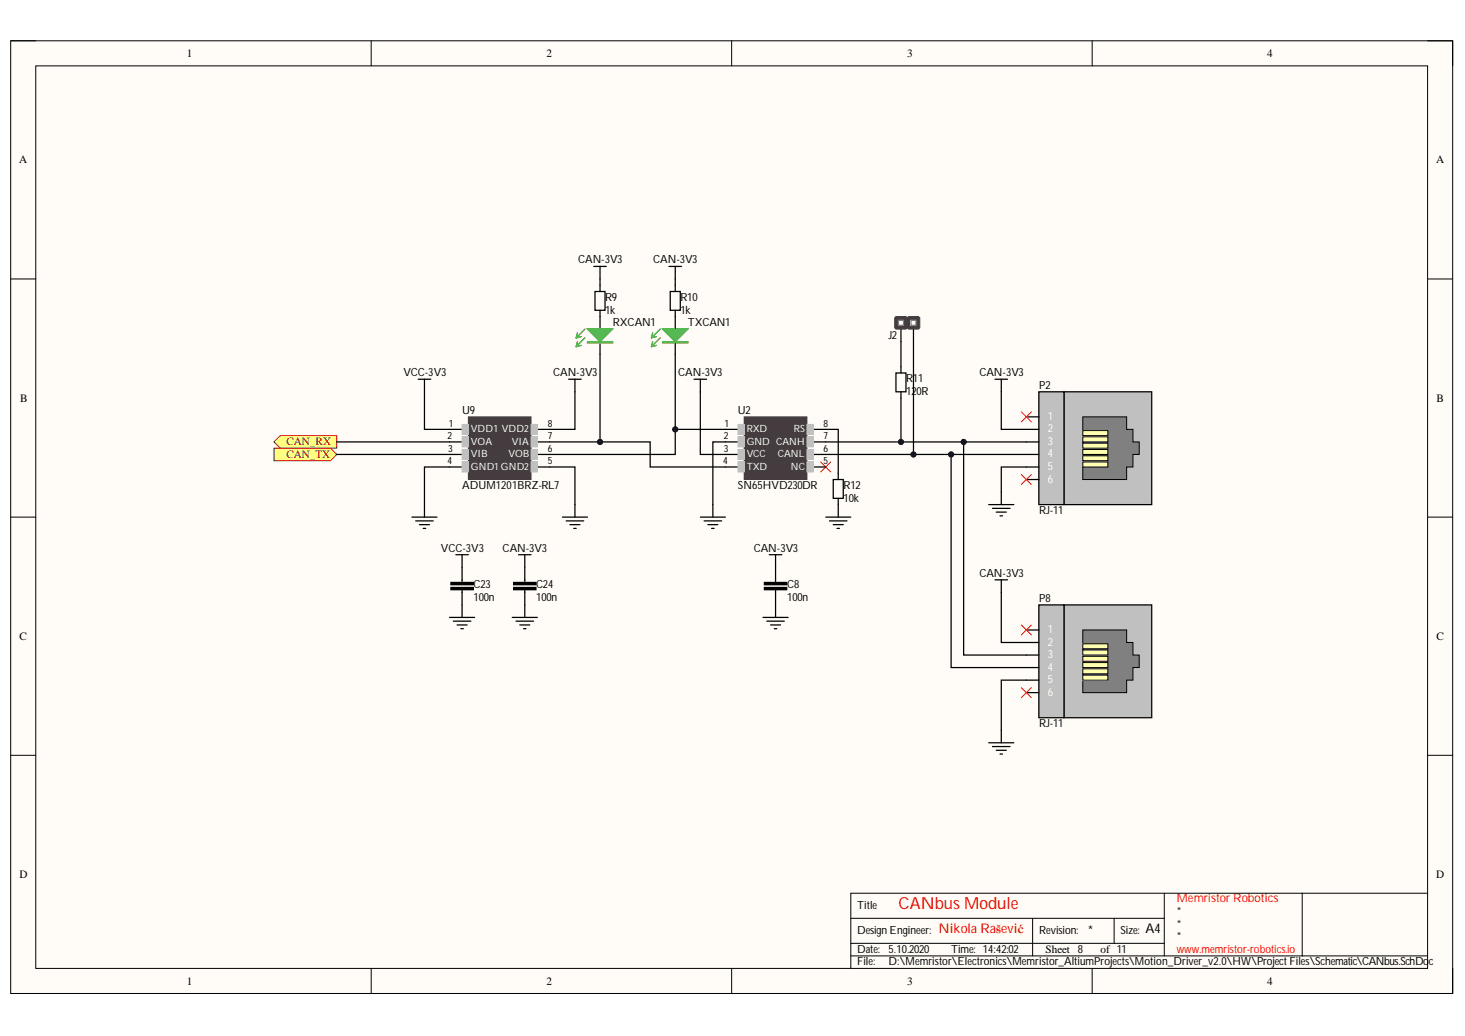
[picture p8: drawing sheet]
<svg xmlns="http://www.w3.org/2000/svg" width="297mm" height="210mm" viewBox="0 0 297 210" stroke-linecap="round" stroke-linejoin="round" font-family="sans-serif">
<defs><g id="words">
<text font-size="3.4" fill="#f00" x="182.2" y="184.1">CANbus Module</text>
<text font-size="2.7" fill="#f00" x="190.3" y="189.1">Nikola Rašević</text>
<g font-size="2.7">
<text x="220.6" y="189.4">*</text>
<text x="232.2" y="189.1">A4</text>
</g>
<text font-size="2.5" fill="#f00" x="238.6" y="182.8">Memristor Robotics</text>
<g font-size="2.3">
<text x="37.9" y="11.6">1</text>
<text x="110.8" y="11.6">2</text>
<text x="184" y="11.6">3</text>
<text x="256.9" y="11.6">4</text>
<text x="3.9" y="33.1">A</text>
<text x="291.2" y="33.1">A</text>
<text x="117.2" y="53.3">CAN-3V3</text>
<text x="132.4" y="53.3">CAN-3V3</text>
<text x="122.7" y="61">R9</text>
<text x="122.7" y="63.5">1k</text>
<text x="137.9" y="61">R10</text>
<text x="137.9" y="63.5">1k</text>
<text x="124.2" y="66.1">RXCAN1</text>
<text x="139.5" y="66.1">TXCAN1</text>
<text x="180.1" y="68.6">J2</text>
<text x="81.8" y="76.2">VCC-3V3</text>
<text x="112.1" y="76.2">CAN-3V3</text>
<text x="137.5" y="76.2">CAN-3V3</text>
<text x="183.7" y="77.5">R11</text>
<text x="198.6" y="76.2">CAN-3V3</text>
<text x="4.1" y="81.4">B</text>
<text x="93.7" y="83.8">U9</text>
<text x="149.6" y="83.8">U2</text>
<text x="183.7" y="80">120R</text>
<text x="210.7" y="78.7">P2</text>
<text x="291.3" y="81.4">B</text>
<text x="93.7" y="99">ADUM1201BRZ-RL7</text>
<text x="149.6" y="99">SN65HVD230DR</text>
<text x="171" y="99">R12</text>
<text x="171" y="101.6">10k</text>
<text x="210.7" y="104.2">RJ-11</text>
<text x="89.4" y="111.8">VCC-3V3</text>
<text x="101.9" y="111.8">CAN-3V3</text>
<text x="152.8" y="111.8">CAN-3V3</text>
<text x="96" y="119.1">C23</text>
<text x="108.7" y="119.1">C24</text>
<text x="159.6" y="119.1">C8</text>
<text x="198.6" y="116.9">CAN-3V3</text>
<text x="96" y="121.7">100n</text>
<text x="108.7" y="121.7">100n</text>
<text x="159.6" y="121.7">100n</text>
<text x="210.7" y="121.9">P8</text>
<text x="4" y="129.6">C</text>
<text x="291.3" y="129.6">C</text>
<text x="210.7" y="147.4">RJ-11</text>
<text x="4" y="177.9">D</text>
<text x="291.2" y="177.9">D</text>
<text x="173.8" y="184.1">Title</text>
<text x="238.6" y="185.4">*</text>
<text x="173.8" y="189.3">Design Engineer:</text>
<text x="210.7" y="189.3">Revision:</text>
<text x="227.2" y="189.3">Size:</text>
<text x="238.6" y="188">*</text>
<text x="238.6" y="190.5">*</text>
<text x="173.8" y="193.1">Date:</text>
<text x="173.8" y="195.6">File:</text>
<text x="180.1" y="193.1">5.10.2020</text>
<text x="180.1" y="195.6">D:\Memristor\Electronics\Memristor_AltiumProjects\Motion_Driver_v2.0\HW\ProjectFiles\Schematic\CANbus.SchDo</text>
<text x="192.8" y="193.1">Time: 14:42:02</text>
<text x="212" y="193.2">Sheet 8</text>
<text x="223.1" y="193.2">of 11</text>
<text x="289.7" y="195.6">c</text>
<text x="37.9" y="199.5">1</text>
<text x="110.8" y="199.5">2</text>
<text x="184" y="199.5">3</text>
<text x="256.9" y="199.5">4</text>
</g>
<g font-size="2.3" fill="#fff">
<text x="212.5" y="85.1">1</text>
<text x="212.5" y="87.6">2</text>
<text x="212.5" y="90.2">3</text>
<text x="212.5" y="92.7">4</text>
<text x="212.5" y="95.2">5</text>
<text x="212.5" y="97.8">6</text>
<text x="212.5" y="128.3">1</text>
<text x="212.5" y="130.8">2</text>
<text x="212.5" y="133.3">3</text>
<text x="212.5" y="135.9">4</text>
<text x="212.5" y="138.4">5</text>
<text x="212.5" y="140.9">6</text>
</g>
<g font-size="2.3" fill="#800000">
<text x="58.1" y="92.9">CAN_TX</text>
<text x="58.1" y="90.2">CAN_RX</text>
</g>
<text font-size="2.3" fill="#f00" x="238.6" y="193.1">www.memristor-robotics.io</text>
<g font-size="2">
<text x="90.8" y="89">2</text>
<text x="91" y="86.4">1</text>
<text x="111.1" y="89">7</text>
<text x="111.1" y="86.4">8</text>
<text x="146.7" y="89">2</text>
<text x="146.9" y="86.4">1</text>
<text x="167" y="89">7</text>
<text x="167" y="86.4">8</text>
<text x="90.8" y="94">4</text>
<text x="90.8" y="91.5">3</text>
<text x="111.1" y="91.5">6</text>
<text x="111.1" y="94">5</text>
<text x="146.7" y="94">4</text>
<text x="146.7" y="91.5">3</text>
<text x="167" y="91.5">6</text>
<text x="167" y="94">5</text>
</g>
<g font-size="2" fill="#fff">
<text x="95.5" y="87.5">VDD1 VDD2</text>
<text x="151.4" y="87.5">RXD</text>
<text x="161" y="87.5">RS</text>
<text x="95.5" y="90.1">VOA</text>
<text x="95.5" y="92.7">VIB</text>
<text x="95.5" y="95.2">GND1 GND2</text>
<text x="103.1" y="92.7">VOB</text>
<text x="103.8" y="90.1">VIA</text>
<text x="151.4" y="90.1">GND CANH</text>
<text x="151.4" y="92.7">VCC</text>
<text x="151.4" y="95.2">TXD</text>
<text x="157.7" y="92.7">CANL</text>
<text x="160.4" y="95.2">NC</text>
</g>
</g></defs>
<path d="M2.2 8.3h292.3v193h-292.3z" fill-rule="evenodd" fill="#fffcf8"/>
<path d="M2.2 8.3h292.3v193h-292.3z" fill="none" stroke="#000" stroke-width=".2"/>
<path d="M7.3 13.3h282.2v182.9h-282.2z" fill-rule="evenodd" fill="#fffcf8"/>
<g fill="none" stroke="#000" stroke-width=".2">
<path d="M2.2 8.3h5.1M7.3 13.3h282.2v182.9h-282.2zM75.3 8.3v5M148.3 8.3v5M221.4 8.3v5M289.5 8.3h5v5M2.2 56.5h5.1M289.5 56.5h5M2.2 104.8h5.1M289.5 104.8h5M2.2 153h5.1M289.5 153h5"/>
<path d="M75.3 196.2v5.1M148.3 196.2v5.1M172.5 186.1h63.6M172.5 193.7h117M172.5 191.1h63.6M209.4 186.1v7.6M221.4 196.2v5.1M225.9 186.1v5M236.1 181v12.7M264 181v12.7M289.5 181h-117v15.2M294.5 196.2v5.1"/>
</g>
<path d="M166.4 93.6l2 2M168.4 93.6l-2 2" fill="none" stroke="#f00" stroke-width=".2"/>
<path d="M121.7 64.1v2.6M121.7 69.2v2.6" fill="none" stroke="#000" stroke-width=".25"/>
<path d="M119.1 69.2h5.1v.3h-5.1zM119.1 69.3h5.1" fill="none" stroke="#00bf00" stroke-width=".25"/>
<path d="M119.1 66.7h5.1l-2.5 2.5z" fill="#00bf00"/>
<path d="M117.1 69.2l-.3 1M117.1 67.4l-.3 1.1M117.8 70l-1 .2M117.8 68.2l-1 .3M118.6 68.5l-1.8 1.7M118.6 66.7l-1.8 1.8M119.1 66.7h5.1l-2.5 2.5z" fill="none" stroke="#00bf00" stroke-width=".25"/>
<path d="M142 104.8h5.1M142.8 105.5h3.5M143.5 106.3h2.1M144.3 107.1h.5M144.5 102.2v2.6" fill="none" stroke="#000" stroke-width=".25"/>
<path d="M215.7 79.4h17.8v22.8h-17.8z" fill-rule="evenodd" fill="#c0c0c0"/>
<path d="M215.7 79.4h17.8v22.8h-17.8z" fill="none" stroke="#000" stroke-width=".25"/>
<path d="M219.5 84.5h8.9v2.5h1.3v2.5h1.3v2.6h-1.3v2.5h-1.3v2.6h-8.9z" fill-rule="evenodd" fill="#808080"/>
<path d="M219.5 84.5h8.9v2.5h1.3v2.5h1.3v2.6h-1.3v2.5h-1.3v2.6h-8.9z" fill="none" stroke="#000" stroke-width=".2"/>
<path d="M210.6 79.4h5.1v22.8h-5.1z" fill-rule="evenodd" fill="#c0c0c0"/>
<path d="M210.6 79.4h5.1v22.8h-5.1zM208.1 84.5h2.5M208.1 87h2.5M208.1 89.5h2.5M208.1 92.1h2.5M208.1 94.6h2.5M208.1 97.2h2.5" fill="none" stroke="#000" stroke-width=".25"/>
<path d="M219.5 93.6h5.1v1h-5.1z" fill-rule="evenodd" fill="#ffffb0"/>
<path d="M219.5 93.6h5.1v1h-5.1z" fill="none" stroke="#000" stroke-width=".2"/>
<path d="M219.5 92.3h5.1v1h-5.1z" fill-rule="evenodd" fill="#ffffb0"/>
<path d="M219.5 92.3h5.1v1h-5.1z" fill="none" stroke="#000" stroke-width=".2"/>
<path d="M219.5 88.5h5.1v1h-5.1z" fill-rule="evenodd" fill="#ffffb0"/>
<path d="M219.5 88.5h5.1v1h-5.1z" fill="none" stroke="#000" stroke-width=".2"/>
<path d="M219.5 91.1h5.1v1h-5.1z" fill-rule="evenodd" fill="#ffffb0"/>
<path d="M219.5 91.1h5.1v1h-5.1z" fill="none" stroke="#000" stroke-width=".2"/>
<path d="M219.5 89.8h5.1v1h-5.1z" fill-rule="evenodd" fill="#ffffb0"/>
<path d="M219.5 89.8h5.1v1h-5.1z" fill="none" stroke="#000" stroke-width=".2"/>
<path d="M219.5 87.3h5.1v1h-5.1z" fill-rule="evenodd" fill="#ffffb0"/>
<path d="M219.5 87.3h5.1v1h-5.1z" fill="none" stroke="#000" stroke-width=".2"/>
<path d="M136.9 64.1v2.6M136.9 69.2v2.6M201.7 76.8h2.6M203 76.8v2.6M203 99.7v2.5M200.5 102.2h5.1M201.2 103h3.6M202 103.8h2M202.8 104.5h.5" fill="none" stroke="#000" stroke-width=".25"/>
<path d="M134.4 69.2h5.1v.3h-5.1zM134.4 69.3h5.1" fill="none" stroke="#00bf00" stroke-width=".25"/>
<path d="M134.4 66.7h5.1l-2.6 2.5z" fill="#00bf00"/>
<path d="M132.3 69.2l-.2 1M132.3 67.4l-.2 1.1M133.1 70l-1 .2M133.1 68.2l-1 .3M133.9 68.5l-1.8 1.7M133.9 66.7l-1.8 1.8M134.4 66.7h5.1l-2.6 2.5z" fill="none" stroke="#00bf00" stroke-width=".25"/>
<path d="M120.4 54h2.5M120.6 59.1h2.1v3.8h-2.1zM121.7 54v2.5M121.7 57.8v1.3M135.6 54h2.6M135.9 59.1h2v3.8h-2zM136.9 54v2.5M136.9 57.8v1.3M121.7 62.9v1.2M136.9 62.9v1.2M140.7 76.8h2.6M142 76.8v2.6" fill="none" stroke="#000" stroke-width=".25"/>
<path d="M55.6 90.8h11.4l1.3 1.3-1.3 1.2h-11.4z" fill-rule="evenodd" fill="#ffff80"/>
<path d="M55.6 90.8h11.4l1.3 1.3-1.3 1.2h-11.4z" fill="none" stroke="#800000" stroke-width=".2"/>
<path d="M55.6 89.5l1.2-1.2h11.5v2.5h-11.5z" fill-rule="evenodd" fill="#ffff80"/>
<path d="M55.6 89.5l1.2-1.2h11.5v2.5h-11.5z" fill="none" stroke="#800000" stroke-width=".2"/>
<path d="M156 112.4h2.5M157.3 112.4v5.6M157.3 119.5v5.6M154.7 125.1h5.1M155.5 125.9h3.5M156.2 126.6h2.1M157 127.4h.5" fill="none" stroke="#000" stroke-width=".25"/>
<g fill="#000">
<path d="M155 119h4.5v.5h-4.5z" fill-rule="evenodd"/>
<path d="M155 118h4.5v.5h-4.5z" fill-rule="evenodd"/>
</g>
<path d="M155 119h4.5v.5h-4.5zM155 118h4.5v.5h-4.5z" fill="none" stroke="#000" stroke-width=".2"/>
<path d="M207.1 83.4l2 2.1M207.1 96.1l2 2.1M209.1 83.4l-2 2.1M209.1 96.1l-2 2.1" fill="none" stroke="#f00" stroke-width=".2"/>
<path d="M150.9 84.5h12.7v12.7h-12.7z" fill-rule="evenodd" fill="#443c3e"/>
<path d="M150.9 84.5h12.7v12.7h-12.7z" fill="none" stroke="#443c3e" stroke-width=".2"/>
<path d="M147.1 89.5h2.5M147.1 92.1h2.5M147.1 87h2.5M147.1 94.6h2.5M164.9 89.5h2.5M164.9 92.1h2.5M164.9 87h2.5M164.9 94.6h2.5" fill="none" stroke="#000" stroke-width=".25"/>
<path d="M149.6 86h1.3v2h-1.3z" fill-rule="evenodd" fill="#c0c0c0"/>
<path d="M149.6 86h1.3v2h-1.3z" fill="none" stroke="#c0c0c0" stroke-width=".2"/>
<path d="M149.6 93.6h1.3v2h-1.3z" fill-rule="evenodd" fill="#c0c0c0"/>
<path d="M149.6 93.6h1.3v2h-1.3z" fill="none" stroke="#c0c0c0" stroke-width=".2"/>
<path d="M149.6 91.1h1.3v2h-1.3z" fill-rule="evenodd" fill="#c0c0c0"/>
<path d="M149.6 91.1h1.3v2h-1.3z" fill="none" stroke="#c0c0c0" stroke-width=".2"/>
<path d="M149.6 88.5h1.3v2.1h-1.3z" fill-rule="evenodd" fill="#c0c0c0"/>
<path d="M149.6 88.5h1.3v2.1h-1.3z" fill="none" stroke="#c0c0c0" stroke-width=".2"/>
<path d="M163.6 86h1.3v2h-1.3z" fill-rule="evenodd" fill="#c0c0c0"/>
<path d="M163.6 86h1.3v2h-1.3z" fill="none" stroke="#c0c0c0" stroke-width=".2"/>
<path d="M163.6 88.5h1.3v2.1h-1.3z" fill-rule="evenodd" fill="#c0c0c0"/>
<path d="M163.6 88.5h1.3v2.1h-1.3z" fill="none" stroke="#c0c0c0" stroke-width=".2"/>
<path d="M163.6 91.1h1.3v2h-1.3z" fill-rule="evenodd" fill="#c0c0c0"/>
<path d="M163.6 91.1h1.3v2h-1.3z" fill="none" stroke="#c0c0c0" stroke-width=".2"/>
<path d="M163.6 93.6h1.3v2h-1.3z" fill-rule="evenodd" fill="#c0c0c0"/>
<path d="M163.6 93.6h1.3v2h-1.3z" fill="none" stroke="#c0c0c0" stroke-width=".2"/>
<path d="M168.9 97.2h2.1v3.8h-2.1zM170 95.9v1.3M167.4 104.8h5.1M168.2 105.5h3.5M168.9 106.3h2.1M169.7 107.1h.5M170 101v3.8" fill="none" stroke="#000" stroke-width=".25"/>
<path d="M95 84.5h12.7v12.7h-12.7z" fill-rule="evenodd" fill="#443c3e"/>
<path d="M95 84.5h12.7v12.7h-12.7z" fill="none" stroke="#443c3e" stroke-width=".2"/>
<path d="M91.1 89.5h2.6M91.1 92.1h2.6M91.1 87h2.6M91.1 94.6h2.6M108.9 89.5h2.6M108.9 92.1h2.6M108.9 87h2.6M108.9 94.6h2.6" fill="none" stroke="#000" stroke-width=".25"/>
<path d="M93.7 86h1.3v2h-1.3z" fill-rule="evenodd" fill="#c0c0c0"/>
<path d="M93.7 86h1.3v2h-1.3z" fill="none" stroke="#c0c0c0" stroke-width=".2"/>
<path d="M93.7 93.6h1.3v2h-1.3z" fill-rule="evenodd" fill="#c0c0c0"/>
<path d="M93.7 93.6h1.3v2h-1.3z" fill="none" stroke="#c0c0c0" stroke-width=".2"/>
<path d="M93.7 91.1h1.3v2h-1.3z" fill-rule="evenodd" fill="#c0c0c0"/>
<path d="M93.7 91.1h1.3v2h-1.3z" fill="none" stroke="#c0c0c0" stroke-width=".2"/>
<path d="M93.7 88.5h1.3v2.1h-1.3z" fill-rule="evenodd" fill="#c0c0c0"/>
<path d="M93.7 88.5h1.3v2.1h-1.3z" fill="none" stroke="#c0c0c0" stroke-width=".2"/>
<path d="M107.7 86h1.2v2h-1.2z" fill-rule="evenodd" fill="#c0c0c0"/>
<path d="M107.7 86h1.2v2h-1.2z" fill="none" stroke="#c0c0c0" stroke-width=".2"/>
<path d="M107.7 88.5h1.2v2.1h-1.2z" fill-rule="evenodd" fill="#c0c0c0"/>
<path d="M107.7 88.5h1.2v2.1h-1.2z" fill="none" stroke="#c0c0c0" stroke-width=".2"/>
<path d="M107.7 91.1h1.2v2h-1.2z" fill-rule="evenodd" fill="#c0c0c0"/>
<path d="M107.7 91.1h1.2v2h-1.2z" fill="none" stroke="#c0c0c0" stroke-width=".2"/>
<path d="M107.7 93.6h1.2v2h-1.2z" fill-rule="evenodd" fill="#c0c0c0"/>
<path d="M107.7 93.6h1.2v2h-1.2z" fill="none" stroke="#c0c0c0" stroke-width=".2"/>
<g fill="none" stroke="#000" stroke-width=".25">
<path d="M84.8 76.8h2.5M86.1 76.8v2.6M115.3 76.8h2.5M116.6 76.8v2.6M182.7 66.7v2.5M83.5 104.8h5.1M84.3 105.5h3.5M85 106.3h2.1M85.8 107.1h.5M86.1 102.2v2.6M114 104.8h5.1M114.8 105.5h3.6"/>
<path d="M115.6 106.3h2M116.3 107.1h.5M116.6 102.2v2.6"/>
</g>
<path d="M181.4 64.4l.3-.3h2l.2 .3v2l-.2 .3h-2l-.3-.3z" fill-rule="evenodd" fill="#443c3e"/>
<path d="M181.4 64.4l.3-.3h2l.2 .3v2l-.2 .3h-2l-.3-.3z" fill="none" stroke="#443c3e" stroke-width=".2"/>
<path d="M182.2 64.9h1v1h-1z" fill-rule="evenodd" fill="#fff"/>
<path d="M182.2 64.9h1v1h-1z" fill="none" stroke="#808080" stroke-width=".25"/>
<path d="M185.2 66.7v2.5" fill="none" stroke="#000" stroke-width=".25"/>
<path d="M183.9 64.4l.3-.3h2l.3 .3v2l-.3 .3h-2l-.3-.3z" fill-rule="evenodd" fill="#443c3e"/>
<path d="M183.9 64.4l.3-.3h2l.3 .3v2l-.3 .3h-2l-.3-.3z" fill="none" stroke="#443c3e" stroke-width=".2"/>
<path d="M184.7 64.9h1v1h-1z" fill-rule="evenodd" fill="#fff"/>
<path d="M184.7 64.9h1v1h-1z" fill="none" stroke="#808080" stroke-width=".25"/>
<path d="M215.7 122.6h17.8v22.8h-17.8z" fill-rule="evenodd" fill="#c0c0c0"/>
<path d="M215.7 122.6h17.8v22.8h-17.8z" fill="none" stroke="#000" stroke-width=".25"/>
<path d="M219.5 127.6h8.9v2.6h1.3v2.5h1.3v2.6h-1.3v2.5h-1.3v2.5h-8.9z" fill-rule="evenodd" fill="#808080"/>
<path d="M219.5 127.6h8.9v2.6h1.3v2.5h1.3v2.6h-1.3v2.5h-1.3v2.5h-8.9z" fill="none" stroke="#000" stroke-width=".2"/>
<path d="M210.6 122.6h5.1v22.8h-5.1z" fill-rule="evenodd" fill="#c0c0c0"/>
<path d="M208.1 127.6h2.5M208.1 130.2h2.5M208.1 132.7h2.5M208.1 135.3h2.5M208.1 137.8h2.5M210.6 122.6h5.1v22.8h-5.1zM208.1 140.3h2.5" fill="none" stroke="#000" stroke-width=".25"/>
<path d="M219.5 136.8h5.1v1h-5.1z" fill-rule="evenodd" fill="#ffffb0"/>
<path d="M219.5 136.8h5.1v1h-5.1z" fill="none" stroke="#000" stroke-width=".2"/>
<path d="M219.5 135.5h5.1v1h-5.1z" fill-rule="evenodd" fill="#ffffb0"/>
<path d="M219.5 135.5h5.1v1h-5.1z" fill="none" stroke="#000" stroke-width=".2"/>
<path d="M219.5 131.7h5.1v1h-5.1z" fill-rule="evenodd" fill="#ffffb0"/>
<path d="M219.5 131.7h5.1v1h-5.1z" fill="none" stroke="#000" stroke-width=".2"/>
<path d="M219.5 134.2h5.1v1.1h-5.1z" fill-rule="evenodd" fill="#ffffb0"/>
<path d="M219.5 134.2h5.1v1.1h-5.1z" fill="none" stroke="#000" stroke-width=".2"/>
<path d="M219.5 133h5.1v1h-5.1z" fill-rule="evenodd" fill="#ffffb0"/>
<path d="M219.5 133h5.1v1h-5.1z" fill="none" stroke="#000" stroke-width=".2"/>
<path d="M219.5 130.4h5.1v1h-5.1z" fill-rule="evenodd" fill="#ffffb0"/>
<path d="M91.4 119h4.6v.5h-4.6zM91.4 118h4.6v.5h-4.6zM104.1 119h4.6v.5h-4.6zM104.1 118h4.6v.5h-4.6zM219.5 130.4h5.1v1h-5.1z" fill="none" stroke="#000" stroke-width=".2"/>
<g fill="none" stroke="#000" stroke-width=".25">
<path d="M121.7 56.5v1.3M136.9 56.5v1.3M116.6 79.4v7.6h-5.1M142 79.4v12.7h5.1M181.7 75.6h2v3.8h-2zM182.7 74.3v1.3M182.7 79.4v1.2M203 79.4v7.6h5.1M91.1 94.6h-5v7.6M111.5 94.6h5.1v7.6M147.1 89.5h-2.6v12.7M147.1 87h-10.2v5.1h-25.4"/>
<path d="M167.4 87h2.6v8.9M208.1 94.6h-5.1v5.1M92.4 112.4h2.6M93.7 112.4v5.6M93.7 119.5v5.6M105.1 112.4h2.6M106.4 112.4v5.6M106.4 119.5v5.6M201.7 117.5h2.6M203 117.5v2.5M91.1 125.1h5.1M91.9 125.9h3.6"/>
<path d="M92.7 126.6h2M93.4 127.4h.5M103.9 125.1h5M104.6 125.9h3.6M105.4 126.6h2M106.1 127.4h.6M200.5 150.5h5.1M201.2 151.3h3.6M202 152h2M202.8 152.8h.5M203 148v2.5"/>
</g>
<path d="M207.1 126.6l2 2.1M207.1 139.3l2 2M209.1 126.6l-2 2.1M209.1 139.3l-2 2" fill="none" stroke="#f00" stroke-width=".2"/>
<g fill="#000">
<path d="M91.4 119h4.6v.5h-4.6z" fill-rule="evenodd"/>
<path d="M91.4 118h4.6v.5h-4.6z" fill-rule="evenodd"/>
<path d="M104.1 119h4.6v.5h-4.6z" fill-rule="evenodd"/>
<path d="M104.1 118h4.6v.5h-4.6z" fill-rule="evenodd"/>
</g>
<circle cx="136.9" cy="87" r=".51" fill="#000080"/>
<circle cx="136.9" cy="87" r=".51" fill="none" stroke="#000080" stroke-width=".2"/>
<path d="M136.9 71.8v15.2" fill="none" stroke="#000" stroke-width=".25"/>
<circle cx="136.9" cy="87" r=".51" fill="#000080"/>
<circle cx="136.9" cy="87" r=".51" fill="none" stroke="#000080" stroke-width=".2"/>
<path d="M121.7 71.8v17.7" fill="none" stroke="#000" stroke-width=".25"/>
<circle cx="121.7" cy="89.5" r=".51" fill="#000080"/>
<circle cx="121.7" cy="89.5" r=".51" fill="none" stroke="#000080" stroke-width=".2"/>
<path d="M86.1 79.4v7.6h5M68.3 89.5h22.8M68.3 92.1h22.8M195.4 89.5v43.2h12.7M203 120v10.2h5.1" fill="none" stroke="#000" stroke-width=".25"/>
<circle cx="195.4" cy="89.5" r=".51" fill="#000080"/>
<circle cx="195.4" cy="89.5" r=".51" fill="none" stroke="#000080" stroke-width=".2"/>
<path d="M192.8 92.1v43.2h15.3" fill="none" stroke="#000" stroke-width=".25"/>
<circle cx="192.8" cy="92.1" r=".51" fill="#000080"/>
<circle cx="192.8" cy="92.1" r=".51" fill="none" stroke="#000080" stroke-width=".2"/>
<path d="M182.7 69.2v5.1M182.7 80.6v8.9M208.1 137.8h-5.1v10.2" fill="none" stroke="#000" stroke-width=".25"/>
<circle cx="182.7" cy="89.5" r=".51" fill="#000080"/>
<circle cx="182.7" cy="89.5" r=".51" fill="none" stroke="#000080" stroke-width=".2"/>
<path d="M185.2 69.2v22.9" fill="none" stroke="#000" stroke-width=".25"/>
<circle cx="185.2" cy="92.1" r=".51" fill="#000080"/>
<circle cx="185.2" cy="92.1" r=".51" fill="none" stroke="#000080" stroke-width=".2"/>
<path d="M111.5 89.5h20.3v5.1h15.3" fill="none" stroke="#000" stroke-width=".25"/>
<circle cx="121.7" cy="89.5" r=".51" fill="#000080"/>
<circle cx="121.7" cy="89.5" r=".51" fill="none" stroke="#000080" stroke-width=".2"/>
<path d="M167.4 92.1h40.7" fill="none" stroke="#000" stroke-width=".25"/>
<circle cx="192.8" cy="92.1" r=".51" fill="#000080"/>
<circle cx="192.8" cy="92.1" r=".51" fill="none" stroke="#000080" stroke-width=".2"/>
<circle cx="185.2" cy="92.1" r=".51" fill="#000080"/>
<circle cx="185.2" cy="92.1" r=".51" fill="none" stroke="#000080" stroke-width=".2"/>
<path d="M167.4 89.5h40.7" fill="none" stroke="#000" stroke-width=".25"/>
<circle cx="195.4" cy="89.5" r=".51" fill="#000080"/>
<circle cx="195.4" cy="89.5" r=".51" fill="none" stroke="#000080" stroke-width=".2"/>
<circle cx="182.7" cy="89.5" r=".51" fill="#000080"/>
<circle cx="182.7" cy="89.5" r=".51" fill="none" stroke="#000080" stroke-width=".2"/>
<use href="#words"/>
</svg>
